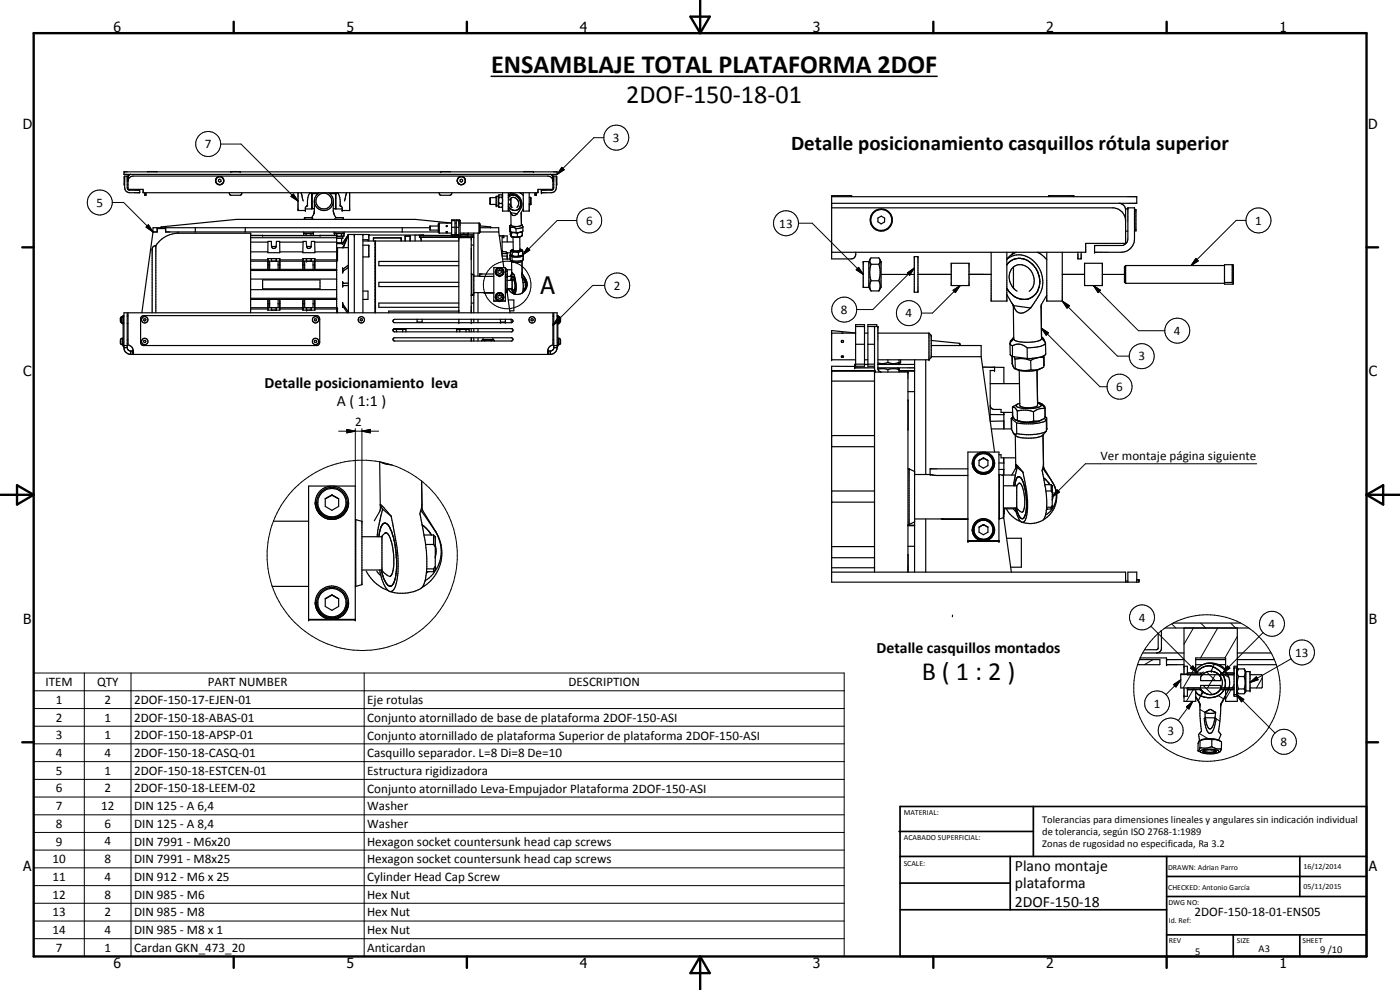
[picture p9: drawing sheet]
<svg xmlns="http://www.w3.org/2000/svg" width="420mm" height="297mm" viewBox="0 0 420 297" stroke-linecap="round" stroke-linejoin="round" font-family="sans-serif">
<defs><g id="words">
<g font-size="7.9">
<text x="147.4" y="21.8">ENSAMBLAJE TOTAL PLATAFORMA 2DOF</text>
<text x="187.9" y="30.8">2DOF-150-18-01</text>
<text x="276.6" y="204">B ( 1 : 2 )</text>
</g>
<text font-size="7.2" x="162.2" y="88.2">A</text>
<text font-size="6.3" x="237.4" y="45.1">Detalle posicionamiento casquillos rótula superior</text>
<g font-size="4.7">
<text x="79.4" y="116.5">Detalle posicionamiento leva</text>
<text x="101" y="121.9">A ( 1:1 )</text>
<text x="263.1" y="196">Detalle casquillos montados</text>
<text x="304.6" y="261.2">Plano montaje</text>
<text x="304.6" y="266.6">plataforma</text>
<text x="304.6" y="272">2DOF-150-18</text>
</g>
<g font-size="4.2">
<text x="34" y="9.6">6</text>
<text x="104" y="9.6">5</text>
<text x="174" y="9.6">4</text>
<text x="244" y="9.6">3</text>
<text x="314" y="9.6">2</text>
<text x="384" y="9.6">1</text>
<text x="6.8" y="38.7">D</text>
<text x="410.6" y="38.7">D</text>
<text x="7" y="112.9">C</text>
<text x="410.8" y="112.9">C</text>
<text x="7" y="187.1">B</text>
<text x="410.8" y="187.1">B</text>
<text x="7" y="261.4">A</text>
<text x="410.8" y="261.4">A</text>
<text x="34" y="290.4">6</text>
<text x="104" y="290.4">5</text>
<text x="174" y="290.4">4</text>
<text x="244" y="290.4">3</text>
<text x="314" y="290.4">2</text>
<text x="384" y="290.4">1</text>
</g>
<g font-size="3.9">
<text x="61.5" y="44.5">7</text>
<text x="184" y="42.6">3</text>
<text x="29" y="62">5</text>
<text x="175.9" y="67.5">6</text>
<text x="233.9" y="68.3">13</text>
<text x="376.7" y="67.4">1</text>
<text x="184.3" y="86.9">2</text>
<text x="252.4" y="94.2">8</text>
<text x="271.8" y="95.2">4</text>
<text x="352.3" y="100.5">4</text>
<text x="341.7" y="108.2">3</text>
<text x="335" y="117.3">6</text>
<text x="106.6" y="127.9">2</text>
<text x="330.2" y="138.1">Ver montaje página siguiente</text>
<text x="341.7" y="186.5">4</text>
<text x="380.7" y="188.4">4</text>
<text x="388.7" y="197">13</text>
<text x="13.7" y="205.9">ITEM</text>
<text x="29.1" y="205.9">QTY</text>
<text x="62.4" y="205.9">PART NUMBER</text>
<text x="170.6" y="205.9">DESCRIPTION</text>
<text x="16.8" y="211.2">1</text>
<text x="31.4" y="211.2">2</text>
<text x="40.2" y="211.2">2DOF-150-17-EJEN-01</text>
<text x="110.2" y="211.2">Eje rotulas</text>
<text x="346.3" y="212.3">1</text>
<text x="16.8" y="216.5">2</text>
<text x="16.8" y="221.8">3</text>
<text x="31.4" y="216.5">1</text>
<text x="31.4" y="221.8">1</text>
<text x="40.2" y="216.5">2DOF-150-18-ABAS-01</text>
<text x="40.2" y="221.8">2DOF-150-18-APSP-01</text>
<text x="110.2" y="216.6">Conjunto atornillado de base de plataforma 2DOF-150-ASI</text>
<text x="110.2" y="221.9">Conjunto atornillado de plataforma Superior de plataforma 2DOF-150-ASI</text>
<text x="350.3" y="220.5">3</text>
<text x="16.8" y="227.1">4</text>
<text x="31.4" y="227.1">4</text>
<text x="40.2" y="227.1">2DOF-150-18-CASQ-01</text>
<text x="110.2" y="227.2">Casquillo separador. L=8 Di=8 De=10</text>
<text x="384.3" y="223.9">8</text>
<text x="16.8" y="232.4">5</text>
<text x="31.4" y="232.5">1</text>
<text x="40.2" y="232.5">2DOF-150-18-ESTCEN-01</text>
<text x="110.2" y="232.5">Estructura rigidizadora</text>
<text x="16.8" y="237.7">6</text>
<text x="31.4" y="237.7">2</text>
<text x="40.2" y="237.7">2DOF-150-18-LEEM-02</text>
<text x="110.2" y="237.9">Conjunto atornillado Leva-Empujador Plataforma 2DOF-150-ASI</text>
<text x="16.8" y="243.1">7</text>
<text x="30.3" y="243.1">12</text>
<text x="40.2" y="243.1">DIN 125 - A 6,4</text>
<text x="110.2" y="243.2">Washer</text>
<text x="16.8" y="248.4">8</text>
<text x="31.4" y="248.4">6</text>
<text x="40.2" y="248.4">DIN 125 - A 8,4</text>
<text x="110.2" y="248.5">Washer</text>
<text x="16.8" y="253.7">9</text>
<text x="31.4" y="253.7">4</text>
<text x="40.2" y="253.7">DIN 7991 - M6x20</text>
<text x="110.2" y="253.8">Hexagon socket countersunk head cap screws</text>
<text x="15.7" y="259">10</text>
<text x="31.4" y="259">8</text>
<text x="40.2" y="259">DIN 7991 - M8x25</text>
<text x="110.2" y="259.1">Hexagon socket countersunk head cap screws</text>
<text x="15.7" y="264.3">11</text>
<text x="15.7" y="269.7">12</text>
<text x="31.4" y="264.3">4</text>
<text x="31.4" y="269.7">8</text>
<text x="40.2" y="264.3">DIN 912 - M6 x 25</text>
<text x="40.2" y="269.7">DIN 985 - M6</text>
<text x="110.2" y="264.4">Cylinder Head Cap Screw</text>
<text x="110.2" y="269.6">Hex Nut</text>
<text x="15.7" y="275">13</text>
<text x="31.4" y="275">2</text>
<text x="40.2" y="275">DIN 985 - M8</text>
<text x="110.2" y="275">Hex Nut</text>
<text x="358.5" y="275">2DOF-150-18-01-ENS05</text>
<text x="15.7" y="280.3">14</text>
<text x="31.4" y="280.3">4</text>
<text x="40.2" y="280.3">DIN 985 - M8 x 1</text>
<text x="110.2" y="280.3">Hex Nut</text>
<text x="16.8" y="285.6">7</text>
<text x="31.4" y="285.6">1</text>
<text x="40.2" y="285.7">Cardan GKN_473_20</text>
<text x="110.2" y="285.7">Anticardan</text>
</g>
<g font-size="3.1">
<text x="312.7" y="246.8">Tolerancias para dimensiones lineales y angulares sin indicación individual</text>
<text x="312.7" y="250.4">de tolerancia, según ISO 2768-1:1989</text>
<text x="312.7" y="254">Zonas de rugosidad no especificada, Ra 3.2</text>
<text x="358.7" y="286.4">5</text>
<text x="377.7" y="285.6">A3</text>
<text x="396.2" y="285.9">9 /10</text>
</g>
<g font-size="2.4">
<text x="271.2" y="244.4">MATERIAL:</text>
<text x="271.3" y="252">ACABADO SUPERFICIAL:</text>
<text x="271.2" y="259.7">SCALE:</text>
<text x="350.6" y="261">DRAWN: Adrian Parro</text>
<text x="391.2" y="260.6">16/12/2014</text>
<text x="350.6" y="267.1">CHECKED: Antonio García</text>
<text x="391.2" y="266.7">05/11/2015</text>
<text x="350.6" y="271.4">DWG NO:</text>
<text x="350.8" y="276.9">Id. Ref:</text>
<text x="350.8" y="282.8">REV</text>
<text x="371.2" y="282.9">SIZE</text>
<text x="390.9" y="282.9">SHEET</text>
</g>
</g></defs>
<g fill="none" stroke="#000" stroke-width=".35">
<path d="M37.2 51.6h130v.7h-130zM37.4 52.8h.8v3.5l.4 .7 3.3 .1v.7h-3a1.52 1.52 0 0 1-1.5-1.5zM37.4 53v2.4M38.2 55.5h.2M38.4 54.4a1.52 1.52 0 0 1 1.6-1.6h124.4a1.45 1.45 0 0 1 1.5 1.6M39.2 52.3l-.5 .2-.3 .6M43.5 57.8v.8h.3v-.8M44.3 51.6h2.8M65.6 54l.3-.2 .4 .2v.4l-.4 .3-.3-.3zM66.8 55.1a1.24 1.24 0 0 0-.4-2.1 1.24 1.24 0 0 0-1.7 1.3 1.24 1.24 0 0 0 1.9 .9 1.2 1.2 0 0 0 .2-1.8 1.2 1.2 0 0 0-1.8 .2 1.2 1.2 0 0 0 .6 1.8l1-.2M68.8 57.8l.1 .6 .4 .2h2.8l.4-.2v-.6M69.3 51.6h2.8"/>
<path d="M89.4 57.8v5.2l.2 .2h2v-1l.7-.6 .1-2.3 .6-1.5M90.4 57.8l.6 2.5M92.9 58h.6v4.7h-1.9M93.5 58.2h.2M95.5 58l-.8 1-.3 .7-.1 4.1-.8 1.5M95.5 58.1h-1.8v4.5h.6M95.8 57.8l-.3 .2M98.6 57.8l.3 .2M98.9 58l.6 .6 .5 1.1v3.7l.2 .8M98.9 58.1h1.8v4.5h-.7M100.7 58.2h.1M101.4 57.8l.6 1.5 .1 2.3 .6 .6v1l2.2-.2v-5.2"/>
<path d="M101.5 58h-.7v4.7h1.9M104 57.8l-.6 2.5M131.8 57.8l.1 .6 .4 .2h2.8l.4-.2 .1-.6M132.3 51.6h2.8M138.1 54l.4-.2 .3 .2v.4l-.4 .3-.3-.3zM147.2 59.3v2M147.2 59.3h1.7M149.6 58.9h-.7v2.9h.7M149.6 58.9v2.9M149.7 58.6l-.1 .3M149.8 59.2v1.8M149.8 59.2h.9"/>
<path d="M150.7 59.2l.1 .7M150.7 58.6l.1 .1-.1-.2h-.9v.7M150.8 57.8v5.5h1.8v-5.5M150.8 58.9l-.1 .3M152.6 58.7a2.61 2.61 0 0 1 2.8-.1 2.61 2.61 0 0 1 1.2 2.5l-.3 1.5-1 1.5M152.6 59.3a2.13 2.13 0 0 1 2.3-.6 2.13 2.13 0 0 1 1.3 2.1 1.92 1.92 0 0 1-1.3 2.3 1.92 1.92 0 0 1-2.3-1.2M153.3 57.8l-.1 .3M153.3 59.5l-.4 .6M153.3 59.5a1.66 1.66 0 0 1 2.1 .6 1.66 1.66 0 0 1-.3 2.1M153.3 59.5l.1 2.5M153.6 57.8l-1 .8M156 57.8l1 .9"/>
<path d="M156.1 57.8v.1M157 57.8v5.5h1.8v-5.5M157.3 51.6h2.8M158.8 59.2h.4M159.2 59.2l.1 2.2h-.5M159.2 59.2v2M160.6 57.8v.8h.3v-.8M165.2 52.3l.4 .2 .3 .4v3.9h-4.5v1h-118.4v-1h-4.6v-3.8h-.2M165.9 53h.3M165.9 55.5h.3M166.2 52.8h.8v3.5a1.52 1.52 0 0 1-1.6 1.5h-2.9v-.7h3.1l.4-.2 .2-.6zM167 53v2.4"/>
<path d="M249.6 59h91.6v2h-91.6M255.6 59v-.3h-6v19h5.9a1.54 1.54 0 0 0 1.3-2M314.7 59v-.3h7.6v.3M45.9 69.6h1.3v-1h2.5v1h81.9M45.9 69.6l-3.3 24.3M46.8 73.7a8.2 8.2 0 0 1 6.2-3.7h22.2v23.9M46.8 73.7v20.2M46.8 73.7l-.9 .3-.2 .7v19.2M47.1 68.3v1.3M49.7 68.3v1.3M53.4 69.6v.4M58.6 68.3v1.3"/>
<path d="M73.6 68.3v1.3M75.2 70.6l3.6 .1M75.2 70.7h25.8M75.2 78.4h25.8M75.2 78h5.2M75.2 72.6h5.2M75.2 71.3h25.8M75.2 75.6h5.2M80.4 78v-.4h3.6v3.2M80.4 72.4h1l.1 1.5a.7 .7 0 0 0 .7 .7 .7 .7 0 0 0 .7-.8l.1-1.4h.9l.1 3.4h-3.6zM80.4 77.6v3.2M80.4 79.5h.5"/>
<path d="M80.9 78.4v2.4M81.4 77.6v.8M81.5 74h1.4M82.9 77.6v.8M83 77.6v.8M83.5 78.4v2.4M83.5 79.5h.5M83.9 78h7.1M83.9 72.6h7.1M84 75.6h6.9M90.9 78v-.4h3.6v.4M90.9 78.4v1.7"/>
<path d="M90.9 79.5v1.3M90.9 79.5h.5M91 77.6l-.1 1.9M91 72.4h.9l.1 1.5a.68 .68 0 0 0 .7 .7 .68 .68 0 0 0 .7-.8l.1-1.4h.9l.1 3.4h-3.6zM91.1 69.6v.4h3v-.4M91.1 70.1h.8M91.1 70.1v.6M91.4 78.4v2.4M91.5 70l-.4 .1M91.9 70.1h1.4M91.9 70.1v.6M91.9 77.6v.8"/>
<path d="M92 74h1.4M93.3 70.1h.8M93.3 70.1v.6M93.4 77.6v.8M93.5 77.6v.8M93.5 62.5h.2M93.7 65.3h-2.3l-.1 .5M93.7 70l.4 .1M93.8 65.5v.3M93.9 78.4l.1 1.1M94 79.5v1.3M94 79.5h.4"/>
<path d="M94.1 70.1v.6M94.3 60.5a2.84 2.84 0 0 0 2.9 2.7 2.84 2.84 0 0 0 2.8-2.7M94.4 77.6v3.2M94.4 78h6.6M94.4 72.6h6.6M94.5 75.6h6.5M100.1 63.8l.8 1.5M100.3 69.6v.4h3v-.4M100.4 70.1h.6M100.4 70.1v.5M100.5 65.5v.3M100.7 65.3h2.2l.1 .5"/>
<path d="M100.7 70l-.3 .1M100.7 62.5h.1M101 70.6l-5 .1M101 70.1v23.8M101 70.8h1.5M101 70.1h1.5M101 71h1.9M101 72.9h1.5l-.1 .2h-1.2zM102.5 70.8h.7M102.5 70.1v.7M102.5 71.5v1.4M102.8 73v.1"/>
<path d="M102.8 74.3h.1M102.8 73l-1.8 .1M102.9 72.9l-.1 .1M102.9 71v.5h-1.9M102.9 72.9h.1M102.9 70l.3 .1v.7M103.2 70.1h-.7M103.2 70.8l-.3 .2M103.7 71.6l-.8 1.3M104.4 70.6l-1.6 2.4M104.5 70.5l-.2 .2M104.6 74.3h-3.3v4"/>
<path d="M104.6 70.6l-1.6 3.7M104.6 79.5l-1.6 1.1M104.6 70.4l-.1 9.9M106.3 70.4v23.5M108.9 72.3h3.7v21.6M108.9 71.9h1.5v.4M108.9 73.6h1.8v3.5h-1.8M108.9 70.4v23.5M110.7 72.3v-1.9h-6.2l-1.6 3.9M110.7 70.5l16.4 .1M112.1 72.3v-.9h8.3v.9M112.6 79.7h.1"/>
<path d="M112.6 73.2h.1M112.6 74.3h.1M112.6 72.5h.1M112.6 76.1h.1M112.6 75h.1M112.6 77.9h.1M112.6 76.8h.1M112.6 78.6h.1M112.6 79.8h.1M120.7 68.3v1.3M121.6 72.3l.1-1.5 1.4 .1v1.4M123 70.9l.1 1.4"/>
<path d="M123 70.9l-1.4 .1v1.3M123 70.9l.1 .1M124.6 70.5v1.8M126.1 71.2h11.6M126.1 71.2h.1M126.1 71.2l.3 1.1M129.1 68.3h-83.2v1.3M131.6 67.8h-2.5v1.2h2.5M131.8 66.9h3.7l-10.8-1.1h-53.8l-22.5 2.3v.2M131.8 66.9v3M131.8 66.9l-.2 .3v2.5l.2 .2M131.8 69.9h3.7"/>
<path d="M133.9 69.6h.3zM134 67.7l.1 .3zM134.2 69.6h-.1M135.5 70.7l-9.6-.1v.6h11.8M135.5 70.4h1.1M135.5 66h1.1v4.7h-1.1zM135.5 66.2h1.1M135.5 68.2h1.1M135.5 70.4v.4h2.2M136.6 66.9h.3M136.6 69.9h.3M136.6 70.4h.3"/>
<path d="M136.9 70.4h.8M136.9 66.2h1.2v4.9l.2 .2M136.9 68.2h.8M137.7 78.4h-24v1.3h24M137.7 72.3h-25v21.6M137.7 66.2l.1 5.1M138 66.2v-.2h-1.1v4.7h.8M138.1 71h1.1M138.1 66.9h5.7M138.1 69.9h5.7M138.1 70.4h4.1M138.1 70.8h4.1"/>
<path d="M139.2 70.2l-1.1 .1M139.2 70.2h1.2M139.2 71h1.2M139.2 69.9v.3M139.2 71v.3M140.3 70.8l.1 .5M140.4 71.2h1.8M140.4 69.9v.5M140.4 70.4h-.1M140.6 69.9l-.2 .5M141.4 74.5v3.4M141.4 73.5h.8"/>
<path d="M142.2 69.9v24M143.5 69.9v12.9M143.8 66.9v3M143.8 66.9l.2 .3v2.5l-.2 .2M144 69.6h5.7M144 68.3h5.7v1.3M144 67.8l3.2 .3 .1 .2M147.2 61.3h1.7M149.6 61.8l.2 .4M149.7 69.6l1.5 10.7M149.8 61v1.2M149.8 61h.9"/>
<path d="M149.8 62.2h.9M149.8 70.8h2.4v1.8M150.7 61l.1 .5M150.7 72.6h3.3M150.7 75.2l.5 .3h.7v.4h1.3v.3M150.7 76.1h1.5M150.8 77.7h2.3M150.8 61.8l-.1 .4M150.8 62l-.1 .2M150.8 60.3l-.1 .7M151.2 70.8v.3l-.5 .1v5.6h1.5M152.2 75.9v1.8"/>
<path d="M152.6 62.6l.7 1.3 .1 3.7M152.9 68.2l.3 .2M152.9 61.2l.5 .8M153 68l-.1 1.3 .3 .3M153 67.8v.2M153.1 77.8a.41 .41 0 0 0 .1 .4 .41 .41 0 0 0 .5 0M153.1 63.5l.1 .2M153.1 76.6v1.2M153.1 76.6l.6 .4M153.2 70.4h.1M153.2 69.5v.9M153.2 68.4l.8-.2 .8 .4"/>
<path d="M153.2 68.4v1.2M153.2 75.2l.5 .5M153.2 70.5l.2 .4M153.2 69.6v.9M153.2 75.2l.1 1.3M153.2 69.6l1.7 .2M153.2 63.8h.1M153.2 67.7l-.2 .1M153.3 76.4l-.2 .1v1.2M153.3 76.5l-.2 .1M153.3 63.8a1.03 1.03 0 0 0 .9 .9 1.03 1.03 0 0 0 1.1-.6M153.3 63.8l2 .3"/>
<path d="M153.3 76.5l.3 .2M153.4 67.6l-.4 .4M153.4 67.4l-.4 .4M153.4 69.6l.1 .2M153.4 70.9h.1M153.4 70.9l.7 .3 1.2-.2M153.4 62l.3 .2M153.5 69.8v1.1M153.5 69.8l1.8 .2M153.5 70.9l.7 .2M153.5 78.4l.1 3.3M153.6 76.7l.1 .1"/>
<path d="M153.7 77v1.2M153.7 74.9l-.5 .3M153.7 75.7v1.1M153.7 75.7l1.9 .1M153.7 76.8h1.9M154 71.1v4l.5 .2 1.5-.2v-4M154 74.8l-.3 .2M154.8 68.6l.1 1.2M155.3 70v1M155.6 75.8v1M156 74.8l.5 .3a2.8 2.8 0 0 1-2.9 0l.1-.1M156 74.7l.5 .2"/>
<path d="M156.3 74.9h.2zM156.4 76.8h-.8M156.4 64h.1M156.4 64l.1 3.4M156.5 74.9l.4 .4v1.2a3.6 3.6 0 0 1-3.3 .2M156.5 67.4l.4 .5M156.5 67.5l.4 .4M156.5 67.3l.2 .2M156.5 75l.4 .4-.8 .1-.5 .3M156.5 70.8l-1.1 .4h-1.1M156.5 67.4l.1 .1M156.7 69.5v.2"/>
<path d="M156.7 70.5h.1M156.7 69.7l-1.4 .3M156.7 69.7v1l-.8 .4-.6-.1M156.7 69.5l-1.8 .3M156.7 69.5l.1 1M156.8 76.5l.2 .2M156.8 70.5l-.1 .1M156.9 76.3l.1 .2v1.4M156.9 67.9v1.4l-.2 .2M156.9 68.1l-.5 .3-1.6 .2M157 76.7l-.9 .4-2.4-.1M157 76.7v1.2"/>
<path d="M157 77.6v.1M157 77.9l-1.5 .5-1.8-.2M157 62.7l-.6 1.2 .1 3.7-1.6 .4-1.5-.4M157 77.9a2.93 2.93 0 0 1-3.4 .6l-.2-.2M158.8 61.2h.4M159.2 61.2l.1 .1M249.6 62.4h84.7a3.9 3.9 0 0 1 3.5 3.9M260.8 78.5h-1.7v7.7h1.7M260.8 78.5v7.7M261.2 77.6l-.4 .9M261.4 79.3l-.4 2.5 .4 2.4M261.4 79.3h2.4"/>
<path d="M263.5 65.4l1-.5 1 .5v1.2l-1.1 .6-.9-.7zM263.8 79.3a8.2 8.2 0 0 1 0 4.9M263.9 77.6l.5 .9v7.7l-.6 1.1M263.9 77.6l-.1-.2h-2.4a1.38 1.38 0 0 0 0 1.9M263.9 77.6l.1 .2a1.4 1.4 0 0 1-.2 1.5M274.4 77h1.1v10.7h-1.1zM285.5 79h5.3v6.7h-5.3zM297.5 75.7v14.6h4.7v-14.6M302.2 79.5a5 5 0 0 1 8.3 .5 6.1 6.1 0 0 1-1.3 9.5 5.6 5.6 0 0 1-7-3M302.2 77.9a5.8 5.8 0 0 1 8.6 1.1 8.2 8.2 0 0 1 .5 10.5l-2 2.9M304 75.7l-.3 .7M305 75.7l-1.6 .8-1.2 1.2"/>
<path d="M311.3 75.7a6.5 6.5 0 0 1 2.8 2.2M311.6 75.7v.1M314.1 75.7v14.6h4.7v-14.6M323.5 75.7v2h1v-2M325.5 79h5.3v6.7h-5.3zM336.1 61a2.05 2.05 0 0 1 1.7 2M337.8 79.7h29.7M337.8 79.7v5.3M337.8 69.3h.7M337.8 79.7l-.3 .3v4.7l.3 .3M338.5 62.4h2v9.3a4 4 0 0 1-4 4h-8v-2h8.3a2.07 2.07 0 0 0 1.7-2zM338.5 62.7h-.7v10.3h-12v2.7h-76.2"/>
<path d="M340.5 62.9h.4v6.2h-.4M367.5 79.4l2.7 .1v5.7l-2.7 .1zM369.8 79.4v5.4M36.7 95l-.5 .3-.1 1.1 .4 .5h.7M36.7 95l-.3 .5v.9l.3 .5M36.9 95h.3M36.9 95h-.2M36.9 96.9v6.8h1.3M37 95v1.9M37.2 94.7h-.3v.3M38.2 94.8h.2M38.2 97.1h.2"/>
<path d="M42.4 95.1l.8-.4h51.7l.7 .2 .4 .9v6.9l-.4 .8-.4 .2h-52.2l-.8-.8v-7.4zM43.2 95.7l.3-.1 .3 .3-.1 .3-.4 .1-.2-.2zM75.2 89.8h25.8M75.2 92.3h25.8M75.2 92.7h5.2M75.2 89.5h25.8M75.2 86.9h25.8M75.2 83.7h25.8M75.2 80.8h25.8M75.2 81.2h25.8M78.8 84h17.2v2.7h-17.2zM80.4 91.1h.5"/>
<path d="M80.4 89.8v3.2M80.9 89.8v2.5M81.4 92.3v.7M82.9 92.3v.7M83 92.3v.7M83.5 91.1h.5M83.5 89.8v2.5M83.9 92.7h7.1M84 89.8v3.2h-3.6v-.3M90.9 92.7v.3h3.6v-.3M90.9 91.1h.5M90.9 91.1l.1 1.9"/>
<path d="M90.9 89.8v1.3M90.9 90.5v1.8M91.4 89.8v2.5M91.9 92.3v.7M93.4 92.3v.7M93.5 92.3v.7M94 91.1h.4M94 91.1l-.1 1.2M94 89.8v1.3M94.4 92.7h6.6M94.5 89.8l-.1 3.2M94.5 95.7l.3-.1 .2 .3-.1 .4h-.4l-.2-.3z"/>
<path d="M101.3 92.3v1.6M102.8 80.4v1.5M102.8 84.5v1.6M102.8 90.8v1.4M102.8 84.7l.3 .3h1.5M102.8 91.1l1.7 2.5M102.8 80.6h.1M102.8 91.9l1.5 2M102.9 81.6l-.1 .1M102.9 80.6v.1M102.9 80.7h.1M102.9 81.5v.1"/>
<path d="M103 80.6v.1M103 85.7h.1M104.5 80.3l-1.6 1.2M104.5 93.6l.1 .3M104.5 80.3v13.3M104.6 85.7l-1.4-.1-.4 .3M108.1 95.8l.3-.2 .3 .2v.3l-.3 .2-.3-.2zM108.9 87.3h1.5v2.5h-1.5M112.6 82.3h.1M112.6 90.6h.1M112.6 91.7h.1M112.6 88.8h.1"/>
<path d="M112.6 89.9h.1M112.6 93.5h.1M112.6 92.4h.1M112.6 87.9h.1M112.6 81.5h.1M112.6 80.4h.1M112.6 83.4h.1M112.6 85.1h.1M112.6 84.1h.1M112.6 85.9h.1M112.6 87h.1M118.1 98.9h.9"/>
<path d="M118.1 98.9v.5M118.1 95.9l35.3-.1 .5 .3 .1 .3-.4 .4h-35.3l-.4-.4zM118.5 98.7l-.4 .2M118.5 98.7h2.9M118.5 98.6v.1M119 98.9h1.9M119 98.9v.7M120.9 98.9h.9M120.9 98.9v.7M121.4 98.7l.4 .2M121.4 98.6v.1M121.8 98.9v.7"/>
<path d="M125.2 95.8v.9h1.5v-.9M137.1 98.9h.9M137.1 98.9v.7M137.5 98.7h2.9M137.5 98.7l-.4 .2M137.5 98.6v.1M137.7 93.9v-22.6h3.7v22.6M137.7 84.7h-24v1.3h24M137.7 90.9h-24v1.3h24M137.7 93.3h-21v.6M137.7 95.8v1M138 98.9v.7"/>
<path d="M138 98.9h1.9M139.9 98.9v.7M140.4 98.7l.4 .2v.7M140.4 98.6v.1M140.7 98.8l-.8 .1M141.4 95.8v1M141.4 98.6v1M141.4 90.9h.8M141.4 82.2h.2M141.4 88.4h.2M141.4 88.6h.8M141.4 91.9l.1 2"/>
<path d="M141.6 82.2v6.2M141.6 82.2l.6 .3M142.2 82.8l6 .1M142.2 95.8v1M142.2 98.6v1M142.2 87.8h6M142.2 88.2l-.6 .2M143.5 87.8v6.1M143.5 95.8v1M143.5 98.6v1M145.2 87.8l3 .1M148.2 82.2h-4.3v.6"/>
<path d="M148.2 80.3h3.5v10h-3.5zM148.8 89.3a1.17 1.17 0 0 1 1.4-1.4 1.17 1.17 0 0 1 .7 1.8M148.8 81.8l.4 .6M148.8 89.3l.6 .8 .5 .1h-.2M148.8 89.3l.1 .3M148.9 82.3l.4 .4M149 89.7l.2 .2M149.1 90l.2 .2M149.3 82.5l.4 .2M149.3 90l.4 .2M149.3 90.2l.6 .1M149.4 88.8v.5l.5 .3 .5-.3v-.5"/>
<path d="M149.4 81.3v.5l.5 .3 .5-.3v-.5M149.6 90.3h.2M149.6 82.8h.3M149.7 82.6v.1M149.7 90.1v.1M149.7 82.7h.2a1.17 1.17 0 0 1-1-1.7 1.17 1.17 0 0 1 2-.2 1.17 1.17 0 0 1-.6 1.9M149.8 82.7h.2M149.8 82.6v.1M149.9 80.3a1.25 1.25 0 0 0-1 2M149.9 88.5l-.5 .3M149.9 88.5l.5 .3M149.9 81l-.5 .3"/>
<path d="M149.9 81l.5 .3M150.1 80.3l.9 .6 .1 1.1M150.2 95.8v.9h1.5v-.9M150.7 90.1l-.6 .2M150.8 82.5l-.7 .3M150.8 89.8l-.7 .4-.3-.1M151.1 82.1l-.2 .2M151.1 89.6l-.2 .2M151.1 81.7l-.3 .6-1 .4M151.1 89.2l-.4 .7-.7 .3M151.2 89.2a1.26 1.26 0 0 0-1.9-1.3 1.26 1.26 0 0 0 0 2.3M151.2 89.3a1.12 1.12 0 0 1-1.1 1"/>
<path d="M151.2 81.6a1.27 1.27 0 0 1-.9 1.1 1.27 1.27 0 0 1-1.4-.4M151.2 89.1l-.1 .4M151.7 82.8h.1M151.7 87.8h.1M151.7 80.6h.2v.3h1.7M151.7 81.5h.5M151.7 82.8l.5 .2v4.7l-.5 .1M151.7 82.8v5M152 82.9h1.5M152.2 84.1h1.5M152.2 87h.1M152.2 86.7h1.3"/>
<path d="M152.2 87.5l.9 6.4M152.2 86.6h1.5M152.2 80.9v2M152.2 86.7v.9M152.2 82.3h-.5M152.3 86.7l-.1 .5M152.5 86.7l.7 .8 .9 .6M152.6 90h1.6v3.3h-1.2M153.3 86.7l.3 .3M153.4 95.8l.1 1M153.4 84.1l.2-.7 .4-.3a5.1 5.1 0 0 1 .3 4.7l-.3-.2-.4-1M153.5 86.6l.6 1.5"/>
<path d="M153.5 82.9h.1M153.6 81.7v.4l-.5 .8M153.6 81.7h.1M153.6 81.7l.1 .1M153.7 84.1v2.6l.5 .3M153.7 98.7l-35.4-.1-.4 .6 .4 .4h35.3l.3-.3M153.7 98.7l.2 .6M153.7 98.7l.2 .7M153.7 82l-.4 2.1M153.7 82l-.1-.2 .8 .8M153.7 82l.7 .6M153.9 83.9h.2"/>
<path d="M153.9 83.8l-.2 .3M154.1 83.9h.1M154.1 83.9l.5 1.6v.8l-.3 .8M154.3 87.1h.1M154.3 87h.1M154.4 82.6l.4 2.4 .1 1.9-.4 1.2h-.4M156.6 82.1l.4 4.6M156.6 82.1l.1-3.7v3.6l1.2 2.1M156.6 82.1l1.3 1.9 .3 1.3M156.7 87.9l-1.2 .4-1.2-.1M156.7 83.2l.7 .8M156.8 84h.8"/>
<path d="M157 84.7h.6M157 86.7h.6M157 86.5h.6M157 86.7l-.3 1.2M157.1 86.7l-.1 .1M157.6 84l.1 2.6M157.6 84.7l.1 .2M157.6 84v.7M157.6 86.5v.2M157.7 86.3l-.1 .2M157.7 86.6l-.1 .1M157.7 84.7v.3"/>
<path d="M157.7 86.6l-.8 .8M157.7 85.3v.4M158 84.4a2.96 2.96 0 0 1-1.3 3.5M158.1 85.6l-.4 1M159.4 95.8l.3-.2 .3 .2v.3l-.3 .2-.3-.2zM165.9 94.8h.3M165.9 97.1h.3M167.2 94.7h.2v9h-1.2M167.2 95h.5M167.5 95l.7 .3v1.1l-.3 .5h-.7M167.6 95l.4 .5v.9l-.4 .5M167.7 96.9h.1"/>
<path d="M249.6 99.9h7.2l-7.2-.7v8.7h7.2M256.8 98h2.6M256.8 97.4h2.6v12.5h-2.6zM259.4 99.9h1.1M260.5 98h3v12.8M260.8 86.2l.6 1.1M261.4 87.3h2.4M261.4 84.2l-.2 .5a3.1 3.1 0 0 0 .2 2.6M261.4 84.2h2.4M262.5 98l.1 13.3M263.1 98v-.6h-2.6v12.5h2M263.5 99.9h15.3"/>
<path d="M263.8 84.2a3.2 3.2 0 0 1 0 3.1M278.8 99.9v8M278.8 99.9l.7 .7v6.7l-.7 .6M302.2 88.3l1.8 3.1M303.6 90.8l.4 .7M304 91.4l.2 .3M304.2 91.7a2.52 2.52 0 0 0 1.8 2.2 2.52 2.52 0 0 0 2.7-.9l.6-.6M304.2 91.7l5.1 .7M304.2 80.1v6.3l.3 .4M305.3 87.4a4.6 4.6 0 0 1-.8-7.6 4.3 4.3 0 0 1 5.9 4.2 3.8 3.8 0 0 1-1.5 3.4M312.5 92.1v.1M314.1 88.6l-1.6 3.1 .1 10a3.8 3.8 0 0 1-3.2 1 9.5 9.5 0 0 1-4.9-.6l-.3-.4-.1-10.1"/>
<path d="M337.8 85h29.7M367.5 84.8h2.7M36.7 101.5v1.9M36.9 101.5h-.4l-.4 .5 .1 1.1 .3 .3h.4M37.2 104.3h1M38.2 104.3v-10.4h-1v10.6a2.12 2.12 0 0 0 2 1.8M38.2 104.3l.1 .6a1.37 1.37 0 0 0 1.5 .4h.1M38.2 102h.2M38.2 103h.2M39.2 106.3h126M39.2 105.3v1M39.7 105.3l.1 1"/>
<path d="M39.9 105.3h.1M40 105.2v.1M43.2 102.2l.4-.1 .2 .3-.2 .3-.3 .1-.2-.3zM94.5 102.1l.4 .1 .2 .3-.3 .3-.3-.1-.2-.3zM118.3 101.3h35.3l.4 .6-.6 .4h-35l-.5-.4zM141.4 101.3v1M141.5 101.3v1M142.2 101.3v1M143.5 101.3v1M144.6 102.2h.9M144.6 102.2v.1M145 101.9l-.4 .3"/>
<path d="M145 101.9h2.9M145 101.3v.6M145.5 102.2h1.9M145.5 102.2v.1M147.4 102.2h.9M147.4 102.2v.1M147.9 101.9l.4 .3M147.9 101.3v.6M148.3 102.2v.1M164.4 105.2a1.95 1.95 0 0 1 1.5-1.7v-9.6h-127.5v9.6a2.07 2.07 0 0 1 1.5 2.8M164.4 105.2l.1 1.1M164.4 105.2v.1"/>
<path d="M164.7 105.3l-.1 1M165.2 105.3v1M165.9 102h.3M165.9 103h.3M166.2 104.3h1M167.2 104.3v.2a2.14 2.14 0 0 1-2 1.8M167.2 104.3v-10.4h-1v10.6l-.8 .8h-1M167.4 101.5h.5l.3 .5v1.1l-.5 .3M167.4 103.4h.3M167.7 101.5v1.9M249.6 114.3h12.9M249.6 111.3h13"/>
<path d="M249.6 111.2h13M252.5 106.8h.6v.3h-.6zM256.5 109.9h-6.9v64.8h92.2v-.7h-.6M256.8 103.3h2.6M256.8 109.3h2.6M256.8 109.3h-.3v1.1h6M259.4 107.9h1.1M259.4 109.3h1.1M260.5 103.3h2M260.5 109.3h2M262.6 111.3l.2 .3M263.5 107.9h15.3"/>
<path d="M263.5 109.3h11M263.5 110.4h11M263.5 109.3h.1M263.5 110.8l1.8-.2 1.2 .3M263.5 110.8l.2 .5 .8 .3M263.6 110.4h-.1M266.5 108.8l1.2 .3 2.1-.3M266.5 108.8l-1.5 .3-1.5-.2M266.5 107.9v.9M266.5 110.9v.7M266.5 110.9l1.2-.3 2.1 .3M269.4 110.4l.4 .2v1"/>
<path d="M269.8 111.3h4.7M269.8 111.2h4.7M269.8 107.9v1.2M270 109l-.6 .3M270 109l-.2 .1M270.3 107.9v.9l-.3 .2M272.5 117.5h2M274.5 107.9v63.8M277.8 107.9v34.5M279.5 103.7h15v3.3M279.5 107h15M279.5 102.2l8.3 .8 .3 .3-.3 .4"/>
<path d="M294.5 107l4 28.6M294.9 110.2h3.6M297.2 115.1h8.8M298.5 110.2v1h-1.3v15.1M298.5 110.2h2.8v4.9M303.1 103.1l.8 .7M303.1 103.1l.1 3.4 .7 .5M303.2 102.8l-.1 .3M303.3 102.2l-.1 .6M303.7 106.9v2.2M303.7 109.1h.2M303.7 109.1l.2 .4a1.11 1.11 0 0 0 .8 1.1"/>
<path d="M303.8 106.9l.1 2.4M303.9 103.8l1.1-.5h.8l.8 .1 1.7 1M303.9 103.8v3.2M303.9 107l4.4 .6M303.9 102l-.6 .2M304.2 101.6l-1 1.2M304.2 101.1l-.9 1.2M304.4 107.1l.2 .7M304.6 107.8a7.5 7.5 0 0 1 4.7 .4M304.6 107.8l.1 2.8M304.7 110.6a7.5 7.5 0 0 0 4.7 .4M305.9 111.1l.2 10.6a3.5 3.5 0 0 0 2.8 .6l1.8-.2 .7-.5-.2-10.6 .2 9.7 1.3 .5"/>
<path d="M308.3 104.4v3.2M309.3 108.2l.1 2.8M311.3 107.4l-2 .8M312.5 110.5l-1.7 .5h-1.4M312.6 101.3l.5 .3 .5 1M312.6 101.5l1 1.2M312.6 101l.4 .5M313 106.8l.2 .5M313.2 107.3l.1 2.8a9.7 9.7 0 0 1-8.8 .5M313.2 107.3l-4.9 .3M313.2 109.6h.1M313.3 106.7l.1 2.8-.2 .1"/>
<path d="M313.6 102.7l.2 .2M313.8 102.9a3 3 0 0 1-2.9 1.3l-2.6 .2M313.8 102.9v3.3a2.51 2.51 0 0 1-2.4 1.1M113.9 138.6l.3 14-.3 .9-1.6 2.8M114.2 138.6l1.6 .6 1.8 .3M249.6 134h12.9M249.6 130.7h12.9M272.5 120v.1M272.5 128.9v.1M290.5 135.6h9.3v26.7h-9.3zM291.8 138.9l.1 .9M291.9 139.8l.4 .8"/>
<path d="M292.1 138.9a3.1 3.1 0 0 0 2.5 3.1M293.8 138.2v1.5l1.3 .8 1.4-.8v-1.5M294.8 135.6a3.4 3.4 0 0 0-3 3.3M295.1 137.4l-1.3 .8M295.1 137.4l1.4 .8M295.3 135.6a3.3 3.3 0 0 1 2.6 5.2M297.2 121.7l.1 .5 .5 .5 2.6 .2v.8h3.5v1M297.2 124.4h4.1M297.5 128.7h6.1M298.5 138.9l-.1 .9M299.8 136.4h.6v1h4.4M299.8 138.9h1.5"/>
<path d="M301.2 137.4v1.5M301.3 123.7v5M301.3 137.4v5.1M301.3 126.3l-4.1 .1M303.6 125.6v3.3l.8 1.4h.4l.3-.2M303.6 125.6l1.5 1.3M303.9 122.1l.7 .2 .7 1M303.9 122.1l.2 3.2M303.9 124.7h.1M303.9 124.7v.1M304 125.1l-.5 .4v3.2M304.1 125.3l-.5 .3"/>
<path d="M304.1 125.3l.7 .7M304.7 130.6l.1 8.8M304.8 139.4l.5 .9M304.8 139.4a3.8 3.8 0 0 1-1.2 3.1M304.8 139.4l2.2 2.2M304.8 126l.5 .1M305.1 126.9v3.2M305.3 123.3l.7-.1a8.1 8.1 0 0 1 4.2 .3M305.3 123.3v2.8M305.3 126.1l2.5 .5 2.4-.2M305.3 121.3l-1.4 .8M306.1 121l-.6 .2a.47 .47 0 0 0-.5 .4 .47 .47 0 0 0 .3 .5 10.7 10.7 0 0 0 7-.2l.2-.3-.3-.4"/>
<path d="M310.2 123.5v2.9M311.4 120.9l.8 .3M312.2 121.2a1.7 1.7 0 0 1 1.4 1v2.8l.5 .5 .1 3.2M312.2 121.2l.9 .6 .5 .8M312.8 125.9a6.1 6.1 0 0 1-3.5 .9l-3-.2-1.4-.6M313.4 125.6l.6 .5M313.6 122.6a4.8 4.8 0 0 0-3.4 .9M313.6 122.6v2.8l-.2 .1a4.3 4.3 0 0 1-3.2 .9M314 126.1l.1 3.2M314 126.1a8.7 8.7 0 0 1-4.2 1.1l-4.7-.3M314 128.5l.2 .2M314.1 129.3l-.2 .1a13.4 13.4 0 0 1-7.9 .9l-.9-.2"/>
<path d="M314.1 129.3l-1.1 1.3a10.5 10.5 0 0 1-8.2 .1l-.5-.5M314.1 128.9v.1M314.2 128.7l-.1 .2M82.1 156.4h10.5M95 151.3l.5 1.5 .5 .9M95 151.3l.3 1.1M95 151.3a4.6 4.6 0 0 1 5.1-5 4.6 4.6 0 0 1 3.9 6M95.1 153a5 5 0 0 0 4.4 2.8M95.1 153a5.1 5.1 0 0 0 3.8 2.8M95.4 150.8h.1M95.4 150.8a4.3 4.3 0 0 0 4.2 4.3 4.3 4.3 0 0 0 4.3-4.3M95.4 150.8a4.3 4.3 0 0 1 4.2-4.2 4.3 4.3 0 0 1 4.3 4.2"/>
<path d="M95.5 152.8l1.3 1.7M96.3 154l.9 .8 1.5 .5M97.1 154.6l1.3 .7 1 .1M97.6 149.6v2.3l2 1.2 2-1.2v-2.3M98.7 155v.3M99.1 155.1v.3h.6l1.5-.3M99.4 145.8h-6.8v40.1h14v-40.1h-7.1a5 5 0 0 0-4.4 7.2M99.6 148.5l-2 1.1M99.6 148.5l2 1.1M100 145.8a5 5 0 0 1 4.3 6.6M100.6 155.7l-1.3 .1M101.7 154.9l-1.8 .5-1.2-.1"/>
<path d="M101.8 154.9l-.5 .2M102.4 155l-1.4 .7M103.3 153.6l-1.5 1.3M103.8 152.7l-.2 .5M103.9 150.8h.1M104 152.2a4.5 4.5 0 0 1-2.3 2.7M104.2 150.8l-.1 1M104.3 152.7l-.9 1.4-.8 .8M104.6 151.1a5.1 5.1 0 0 1-4.7 4.7M106.6 155.9h.2M106.8 155.9l1.8 .5v19l-1.8 .5M106.8 155.9v20"/>
<path d="M114 156.2l-.1 .1M114.8 152.8l-.7-1.4 1 .8 2.3 2.7M114.8 152.8l-1.2 5.1-.4 3.1M114.8 152.8l2.6 2.1M115.6 159.9a1.35 1.35 0 0 1 1.4 1.4l.9 3.5 .3 4.7a3.8 3.8 0 0 1-1.3 3.5M115.6 159.9l-.1 .1M115.6 159.9l-1 1v10.3l2 1.6M117.4 154.9l1.3 6.7a38.7 38.7 0 0 1 .8 9.8 10.9 10.9 0 0 1-1.6 5.8 1.27 1.27 0 0 1-2-.7 14.6 14.6 0 0 1-2-5.5M126.3 153.1l-.3 1 .6 3.2a47.5 47.5 0 0 1 1.2 15.5l-.4 2.1-.8 1.4M126.3 153.2l2.4 3.4a13.5 13.5 0 0 1 3.5 11 10.4 10.4 0 0 1-4.7 6.7M126.5 144.3l.1 7.3-.3 1.5M126.5 144.4l.3 8.8 4 6.4a12 12 0 0 1-4.2 16.7"/>
<path d="M126.7 157.5l1.6 1.4 1.2 1.6M249.6 150.7h12.9M249.6 147.3h12.9M272.5 140.7h.3M272.5 157.4h.3M272.5 157.6h2M272.5 157.7h2M272.8 140.7v16.7M272.8 140.7l1.7 .8M274.5 142.4h4.8l1.7 .3h9.5M274.5 155.7h16M274.5 156.6l-1.7 .8"/>
<path d="M277.8 155.7v16M282.5 155.7l8 .1M290.5 140.7h-11.4v1.7M291.9 159.8a3.3 3.3 0 0 1 3.8-4.1 3.3 3.3 0 0 1 2.2 5.1M291.9 159.8l.4 .8M291.9 159.8l.4 .9M292.1 159l.2 1.2M292.3 140.6l1.2 1.3M292.8 141.3l.7 .6M293.5 141.9l1.8 .4M293.5 141.9l.9 .3M293.8 158.2v1.5l1.3 .7 1.4-.7v-1.5"/>
<path d="M294.5 141.7v.2M294.8 142h.5M294.8 141.8v.2M295.1 157.4l-1.3 .8M295.1 157.4l1.4 .8M296.1 141.9l-.4 .1M296.1 141.9l-1.3 .1M297.2 141.6l-1.6 .6M297.5 140.9l-1.4 1M297.6 141.2l-1.5 1h-1.4M297.8 140.5l-.3 .4M298 140.2a3.1 3.1 0 0 0-1.9-4.2 3.1 3.1 0 0 0-4 2.4 3.1 3.1 0 0 0 2.9 3.6h-.4"/>
<path d="M298 140.2l-.5 .7M298 140.6l-.5 .7M298.1 159.8l-.3 .8M298.2 158.9a3.1 3.1 0 0 0-3.9-2.9 3.1 3.1 0 0 0-1.7 4.6M298.2 158.9l-.1 .9M298.2 158.9v.1M298.3 140l-.2 .5M298.5 159l-.1 .8M299.8 142.4h.1M299.8 155.7h.1M299.8 140.8h1.5M299.9 142.4l1.2 .3v12.6l-1.2 .4"/>
<path d="M299.9 142.4v13.3M300.7 142.5h4M301.1 153.4l.1 1.6M301.1 152.7h3.6M301.1 154.7l2.4 17M301.1 152.4h4M301.1 145.8h4M301.2 140.8v1.7M301.4 152.7v1.4h-.3M302 152.7a7.9 7.9 0 0 0 4.4 3.8M304.1 152.7l.9 .9M304.5 145.8a3.1 3.1 0 0 1 1.1-2.8 2.05 2.05 0 0 1 1.6 1.9l.1 .4a16.7 16.7 0 0 1 .1 9.9 .78 .78 0 0 1-.8 .4 .78 .78 0 0 1-.7-.7l-.9-2.5"/>
<path d="M304.7 152.4a6.4 6.4 0 0 0 2 4.3M304.7 142.5h.1M305.3 140.3l-1.1 5.5M305.3 140.3l1.7 1.3M305.7 145.1a.93 .93 0 0 1 1.1 1l.5 1.9a9.8 9.8 0 0 1-.2 5.4l-.4 .3M305.8 145l-.7 .7v6.8l1.4 1.1M307 141.6l1.1 6 .3 5.1a5.3 5.3 0 0 1-1.3 4h-.4M313 140.5l2.8 4.2M313.2 143.4l1.9 2M313.6 145.4h1.9M313.8 154.6a7 7 0 0 0 2.3-9.4l-2.9-5-.2-9.7 .2 8.7a5.4 5.4 0 0 0 0 4.4 24.9 24.9 0 0 1 .4 11.4l-.2 .6a6.8 6.8 0 0 1-6.7 1.1M313.9 147.3h1.6"/>
<path d="M314.1 152.7h1.4M314.1 152.2h1.4M314.4 152.7l-.4 .3M315.5 145.4l.3 .4v6.6l-.3 .3M315.5 147.3l.3 .5M315.5 145.4v1.9M315.5 152.2v.5M315.8 151.7l-.3 .5M315.8 147.3v2.7M315.9 144.8a8 8 0 0 1-2.7 11.1M81.7 175.9h10.9M97.6 179.7v2.2l2 1.2 2-1.2v-2.2"/>
<path d="M99.6 178.5l-2 1.2M99.6 178.5l2 1.2M99.6 178.5h.1M106.6 175.9h.2M108.6 171h6M108.6 161h6M109.9 171.4a11.7 11.7 0 0 0 6.6 5.8M113.1 171.4l1.2 1.4M113.7 161l.8-3.3a1.05 1.05 0 0 1 1.4-.6 10.3 10.3 0 0 1 2.7 6.4 21.7 21.7 0 0 1-.6 11.8 .96 .96 0 0 1-1.6 .3l-1.3-2.2-.7-2.4M116.9 173h.1M126.6 176.3a11.4 11.4 0 0 1-9.7 1.2M127.2 160.5h2.9"/>
<path d="M127.7 163.4h2.4M128 171.5h2.1M128 170.7h2.1M128.4 171.5l-.4 .5M130.1 160.5l.5 .5v10l-.5 .5M130.1 163.4l.5 .7M130.1 160.5v2.9M130.1 170.7v.8M130.6 169.9l-.5 .8M130.6 163.4l.2 2-.2 1.9M249.6 167.3h12.9M249.6 164h12.9"/>
<path d="M249.6 170.3h12.9M249.6 171.7h88.2v3M262.5 171.7v-60.1h10v60.1M272.5 166.4v.1M272.5 163.9h2M290.5 162.3h9.3M292.3 160.6l.5 .7M292.5 160.5l.6 .7M292.7 160.8l1 .9 .9 .3M292.8 161.3l1.6 .9M292.8 161.3l1.2 .8M293.4 161.5l.8 .3"/>
<path d="M294.5 161.7v.3M294.5 162h.5zM294.7 162.3h.9M294.8 161.8v.2h.5M296.1 161.8l-.4 .2M296.1 161.8l-.8 .2M296.6 162l-1.3 .3-1-.1M297 161.8l-1 .4M297.8 161l-1 .8M297.8 160.5l-.6 .7-1.1 .6M298 160.1l-.2 .4M298 160.6l-.7 .9"/>
<path d="M298.3 160.1l-.2 .3M302.1 161.5h4.4v8.7h-3.2M337.8 174.3h.7M338.5 174.7v-3h2.7v3M92.6 185.8h14M94.7 181.9a5 5 0 0 1 5.2-6.1 5 5 0 0 1 4.4 6.6M94.7 181.9l1 2M94.7 181.9l.2 .6M95 181.4a4.6 4.6 0 0 1 5.6-5.1 4.6 4.6 0 0 1 2.9 6.9M95 181.4a4.6 4.6 0 0 0 3.7 3.9M95 181.4l.5 1.4 .5 .9M95.1 182.9l.6 1"/>
<path d="M95.4 180.8a4.3 4.3 0 0 0 4.2 4.3 4.3 4.3 0 0 0 4.3-4.3M95.4 180.8h.1M95.4 180.8a4.3 4.3 0 0 1 4.2-4.2 4.3 4.3 0 0 1 4.3 4.2M95.7 183.9l1.1 1.1 1.5 .7M96.3 184l1.6 1.1 1.5 .3M98.4 185.7l.5 .1M98.7 185v.3M99.1 185v.4M102.2 184.7a4.3 4.3 0 0 1-3.5 .6M102.2 184.7l-1.4 .6-.9 .1M102.4 185l-1.4 .7-1.1 .1M103.3 183.6l-1.1 1.1"/>
<path d="M103.6 183.1l-1 1.2M103.9 180.8h.1M104.2 180.8l-.4 2M104.3 182.7l-.9 1.4-.8 .8M104.6 181.1a5 5 0 0 1-3.5 4.5 5 5 0 0 1-5.4-1.7M285.9 184.6l-.1 .4M342 197.9h6.1v1.5l-6.7-.1M342.2 197.4h7.9v2h5.2M342.9 195.9h12.4M347.6 190l-.1 4.7-.4 .2h-3.6M348.4 189.3l.2 5.3a1.47 1.47 0 0 1-1.5 1.3M349.7 188.4h25.1"/>
<path d="M350.1 197.9h5.2M352.1 186.9h20.2M355.3 199.9h1.1v2.5M355.3 188.4v13.8M358.8 197.9h9M358.8 199.4h2.2M361.4 199.2a6 6 0 0 1 6.4 1.8M364.4 199.3a5.9 5.9 0 0 1 3.2 9.7l-1.2 2.5M364.4 199.3l-.3 .8M364.4 199.3a4.9 4.9 0 0 0-5.6 1.8M365.7 199.4h2.1M371.3 195.9h10.2"/>
<path d="M371.3 199.9h-.9v9h.9M371.3 188.4v12.8M371.3 197.9h11.2M371.3 199.4h11.7M354.4 202.4h16M355.3 206.4v4h3.5v-3.5M356.4 206.9h3.9M356.4 206.4v2.5h-1.1M356.4 201.9h3.9v.5M356.6 202.4l-.2-.2-2 .1v4.1h16M356.6 206.4l-.2 .3M358.8 207.6l1.5 1.2"/>
<path d="M358.8 201.9v-4.5h9v4.5M358.8 209l.9 1.2M358.8 209.1l1.3 2.3M359.7 210.2l.4 1M360.1 206.4l.2 .3a3.5 3.5 0 0 0 3.7 1.7M360.1 211.3v3.5l.5 4.5-.9 1.1 .3 1.8M360.1 206.9l.2 .2M360.3 208.8l-.6 1.4M360.3 207.1l.6 .3M360.3 202.2l-.2 .2M360.9 207.4l1.1 .8 1.2 .2M360.9 207.4l-.6 1.4"/>
<path d="M361.1 201.6l-.8 .8 .3-.3M361.4 215.6l.2-.3 3.1 .1a3.5 3.5 0 0 1-.3 2.9 1.57 1.57 0 0 1-1.6 1.7 5.1 5.1 0 0 1-1.2-3.2zM361.6 213.7a9.3 9.3 0 0 0 1.1 4.7 .86 .86 0 0 0 .9 .1 .86 .86 0 0 0 .5-.8l.7-4M361.6 213.7l1.3 .3 1.9-.3M363 212.9l-1.4 .8M363 212.9h.1M363.1 212.9l1.7 .8M363.5 212.9v.1M363.5 201.4l-.6 .1a3.4 3.4 0 0 0-2.6 1.6v1.1h6v-1.1M363.5 201.4l.9 .2M364.1 200.1a5.1 5.1 0 0 1 2.7 7.6 5.7 5.7 0 0 1-6.5 1.1M364.1 200.1a4 4 0 0 0-5 1.8"/>
<path d="M364.1 200.1l-.6 1.3M364.1 208.3l-.5 .1M364.4 201.6l1.4 .8 .5 .7M364.4 208.2l-.3 .1M364.4 208.2l-.4 .2M364.4 201.6l.9 .4M365.3 207.8l-.9 .4M365.5 202.1l.8 1M365.6 207.6l-1.2 .6M366.3 211.6l-.1 4.1-.5 3.7 .7 1-.7 1.7M366.3 203.1a3.4 3.4 0 0 1-.8 4.5M366.6 206.4l-.8 1"/>
<path d="M367.8 206.9v3.5h3.5v-2.8M367.8 208.9l-1.5 2.7M370.1 206.4l.3 .3M370.4 206.9h-4.1v-1.2h-6v1.4M370.4 201.9h-4.1l.3 .5M370.4 200.4h.7v8h-.7M370.4 202.2l-.3 .2M371.1 207.3l.4 .6M371.6 206.7a1.02 1.02 0 0 0 0 1.5h1.8l.1-.3M371.6 200.7l-.3 1.1 .3 1.2M371.6 203l-.3 1.9 .3 1.8M371.6 200.7l-.5 .8"/>
<path d="M371.6 200.7h1.8M371.6 203h1.8M371.6 206.7h1.8M373.4 206.7l.3 .7-.2 .5M373.4 200.7l.5 .8M373.4 200.7l.1 .2a2.17 2.17 0 0 1-.1 2.1M373.4 203l.1 .2a5.6 5.6 0 0 1-.1 3.5M373.9 201.5h1.2v5.8h-1.2M373.9 201.5v5.8M373.9 207.3l-.4 .6M375.1 202.4h3.5l.2 .3v3.5l-.2 .2h-3.5M359.5 225.3l1 .5"/>
<path d="M360 222.2l-.4 .9-.1 2.2M360 222.2a7.3 7.3 0 0 1 6.3 .2M360.1 222.2h.1M360.1 222.2h-.1M360.1 224.3l-.2 .7-.4 .3M360.2 222.2l-.1 2.1M360.2 225.3l1.5-.5h2.4a1.61 1.61 0 0 1 1.7 .8 4.9 4.9 0 0 1-4 .5l-1.4-.4zM361 225.4a4.5 4.5 0 0 1 4 .1l-.9 .4h-1.7a1.07 1.07 0 0 1-1.4-.5zM361.4 225.2v.1a3.5 3.5 0 0 0 3.3 0M363.7 221.9h.4a3.7 3.7 0 0 1 2.5 .7v2.1M363.7 224l1.4 .7h1.5M363.7 221.9a5.8 5.8 0 0 0-3.5 .3"/>
<path d="M363.7 224l-2.2 .5-1.4-.2M363.7 221.9v2.1M364.6 225.2l.1 .1M364.7 225.3h.1M366.6 224.7l-.5 .9-.6 .2"/>
<circle cx="138.4" cy="54.2" r="1.25"/>
<circle cx="138.4" cy="54.2" r="1.19"/>
<circle cx="97.2" cy="60.3" r="2.39"/>
<circle cx="264.5" cy="66" r="3.3"/>
<circle cx="264.5" cy="66" r="3.1"/>
<circle cx="43.4" cy="95.9" r=".96"/>
<circle cx="94.7" cy="96" r=".95"/>
<circle cx="108.4" cy="95.9" r=".96"/>
<circle cx="149.9" cy="89" r="1.07"/>
<circle cx="149.9" cy="81.5" r="1.08"/>
<circle cx="159.7" cy="96" r=".96"/>
<circle cx="43.4" cy="102.5" r=".97"/>
<circle cx="94.7" cy="102.4" r=".97"/>
<circle cx="252.8" cy="102.4" r=".32"/>
<circle cx="295.1" cy="138.9" r="2.85"/>
<circle cx="295.1" cy="158.9" r="2.84"/>
</g>
<g fill="#000">
<circle cx="37.3" cy="55.4" r=".18"/>
<circle cx="38.4" cy="53" r=".18"/>
<circle cx="69.3" cy="51.5" r=".18"/>
<circle cx="72.1" cy="51.5" r=".18"/>
<circle cx="93.5" cy="58" r=".18"/>
<circle cx="100.8" cy="58" r=".18"/>
<circle cx="132.3" cy="51.5" r=".18"/>
<circle cx="160.1" cy="51.5" r=".18"/>
<circle cx="162.5" cy="57.8" r=".18"/>
<circle cx="162.5" cy="57.1" r=".18"/>
<circle cx="165.9" cy="53" r=".18"/>
<circle cx="167.1" cy="55.4" r=".18"/>
<circle cx="45.7" cy="74.7" r=".18"/>
<circle cx="75.2" cy="70" r=".18"/>
<circle cx="78.8" cy="70.6" r=".18"/>
<circle cx="80.4" cy="78.4" r=".18"/>
<circle cx="89.4" cy="62.9" r=".18"/>
<circle cx="91" cy="78.4" r=".18"/>
<circle cx="91.5" cy="65.3" r=".18"/>
<circle cx="91.6" cy="63.2" r=".18"/>
<circle cx="92" cy="78.4" r=".18"/>
<circle cx="92" cy="77.6" r=".18"/>
<circle cx="92.3" cy="61.6" r=".18"/>
<circle cx="93.7" cy="65.3" r=".18"/>
<circle cx="93.8" cy="65.3" r=".18"/>
<circle cx="94.4" cy="78.4" r=".18"/>
<circle cx="96" cy="70.6" r=".18"/>
<circle cx="102.1" cy="61.6" r=".18"/>
<circle cx="102.5" cy="72.9" r=".18"/>
<circle cx="102.7" cy="63.2" r=".18"/>
<circle cx="102.8" cy="73.1" r=".18"/>
<circle cx="103.3" cy="70" r=".18"/>
<circle cx="104.9" cy="62.9" r=".18"/>
<circle cx="106.3" cy="70.4" r=".18"/>
<circle cx="108.9" cy="70.4" r=".18"/>
<circle cx="110.7" cy="70.4" r=".18"/>
<circle cx="112.1" cy="71.4" r=".18"/>
<circle cx="120.4" cy="71.4" r=".18"/>
<circle cx="127.1" cy="70.5" r=".18"/>
<circle cx="129.1" cy="67.8" r=".18"/>
<circle cx="133.9" cy="69.6" r=".18"/>
<circle cx="134.2" cy="69.6" r=".18"/>
<circle cx="135.5" cy="70.8" r=".18"/>
<circle cx="135.5" cy="70.4" r=".18"/>
<circle cx="138.1" cy="70.4" r=".18"/>
<circle cx="140.4" cy="70.4" r=".18"/>
<circle cx="148.9" cy="61.8" r=".18"/>
<circle cx="149.6" cy="61.8" r=".18"/>
<circle cx="151.2" cy="71.1" r=".18"/>
<circle cx="153" cy="67.8" r=".18"/>
<circle cx="153.1" cy="77.7" r=".18"/>
<circle cx="153.2" cy="76.2" r=".18"/>
<circle cx="153.3" cy="61.8" r=".18"/>
<circle cx="153.5" cy="70.9" r=".18"/>
<circle cx="156.9" cy="76.3" r=".18"/>
<circle cx="259.1" cy="78.5" r=".18"/>
<circle cx="260.8" cy="78.5" r=".18"/>
<circle cx="264.4" cy="78.5" r=".18"/>
<circle cx="328.5" cy="73.7" r=".18"/>
<circle cx="328.5" cy="75.7" r=".18"/>
<circle cx="338.5" cy="62.4" r=".18"/>
<circle cx="340.5" cy="62.4" r=".18"/>
<circle cx="340.9" cy="69.1" r=".18"/>
<circle cx="36.1" cy="95.5" r=".18"/>
<circle cx="36.4" cy="95.5" r=".18"/>
<circle cx="36.7" cy="95" r=".18"/>
<circle cx="36.7" cy="96.9" r=".18"/>
<circle cx="37" cy="96.9" r=".18"/>
<circle cx="80.4" cy="92.3" r=".18"/>
<circle cx="91" cy="92.3" r=".18"/>
<circle cx="92" cy="92.3" r=".18"/>
<circle cx="92" cy="93" r=".18"/>
<circle cx="94.4" cy="92.3" r=".18"/>
<circle cx="102.9" cy="91.9" r=".18"/>
<circle cx="137.5" cy="98.7" r=".18"/>
<circle cx="137.7" cy="96.8" r=".18"/>
<circle cx="141.4" cy="96.8" r=".18"/>
<circle cx="141.6" cy="88.4" r=".18"/>
<circle cx="141.6" cy="82.2" r=".18"/>
<circle cx="148.7" cy="81.6" r=".18"/>
<circle cx="148.7" cy="89.1" r=".18"/>
<circle cx="148.8" cy="81.6" r=".18"/>
<circle cx="148.8" cy="89.1" r=".18"/>
<circle cx="148.9" cy="89.1" r=".18"/>
<circle cx="149.9" cy="90.2" r=".18"/>
<circle cx="149.9" cy="82.7" r=".18"/>
<circle cx="149.9" cy="88.5" r=".18"/>
<circle cx="149.9" cy="81" r=".18"/>
<circle cx="150.2" cy="96.7" r=".18"/>
<circle cx="151" cy="89.1" r=".18"/>
<circle cx="151.1" cy="89.1" r=".18"/>
<circle cx="151.1" cy="81.6" r=".18"/>
<circle cx="151.2" cy="89.1" r=".18"/>
<circle cx="151.2" cy="81.6" r=".18"/>
<circle cx="151.7" cy="96.7" r=".18"/>
<circle cx="151.7" cy="87.8" r=".18"/>
<circle cx="151.7" cy="82.8" r=".18"/>
<circle cx="152.2" cy="83" r=".18"/>
<circle cx="152.2" cy="87.6" r=".18"/>
<circle cx="152.2" cy="87.2" r=".18"/>
<circle cx="157.6" cy="84" r=".18"/>
<circle cx="157.7" cy="84.1" r=".18"/>
<circle cx="157.7" cy="86.6" r=".18"/>
<circle cx="167.4" cy="94.7" r=".18"/>
<circle cx="167.4" cy="96.9" r=".18"/>
<circle cx="167.7" cy="96.9" r=".18"/>
<circle cx="167.7" cy="95" r=".18"/>
<circle cx="168" cy="95.5" r=".18"/>
<circle cx="168.2" cy="95.5" r=".18"/>
<circle cx="262.5" cy="98" r=".18"/>
<circle cx="263.5" cy="98" r=".18"/>
<circle cx="36.1" cy="102.9" r=".18"/>
<circle cx="36.7" cy="101.5" r=".18"/>
<circle cx="36.9" cy="103.7" r=".18"/>
<circle cx="167.4" cy="103.7" r=".18"/>
<circle cx="167.7" cy="101.5" r=".18"/>
<circle cx="168.2" cy="102.9" r=".18"/>
<circle cx="249.6" cy="107.9" r=".18"/>
<circle cx="256.5" cy="110.4" r=".18"/>
<circle cx="256.5" cy="109.3" r=".18"/>
<circle cx="262.5" cy="111.6" r=".18"/>
<circle cx="269.8" cy="110.6" r=".18"/>
<circle cx="269.8" cy="109.1" r=".18"/>
<circle cx="272.5" cy="111.6" r=".18"/>
<circle cx="278.8" cy="107.9" r=".18"/>
<circle cx="279.5" cy="100.6" r=".18"/>
<circle cx="298.5" cy="110.2" r=".18"/>
<circle cx="298.5" cy="111.2" r=".18"/>
<circle cx="249.6" cy="130.7" r=".18"/>
<circle cx="291.8" cy="138.9" r=".18"/>
<circle cx="292.1" cy="138.9" r=".18"/>
<circle cx="292.3" cy="138.9" r=".18"/>
<circle cx="295.1" cy="137.4" r=".18"/>
<circle cx="298" cy="138.9" r=".18"/>
<circle cx="298.2" cy="138.9" r=".18"/>
<circle cx="298.5" cy="138.9" r=".18"/>
<circle cx="94.6" cy="150.8" r=".18"/>
<circle cx="95" cy="150.8" r=".18"/>
<circle cx="99.4" cy="155.4" r=".18"/>
<circle cx="99.6" cy="148.5" r=".18"/>
<circle cx="104.2" cy="150.8" r=".18"/>
<circle cx="104.6" cy="150.8" r=".18"/>
<circle cx="249.6" cy="150.7" r=".18"/>
<circle cx="274.5" cy="141.5" r=".18"/>
<circle cx="279.2" cy="142.4" r=".18"/>
<circle cx="291.8" cy="159" r=".18"/>
<circle cx="292.3" cy="158.9" r=".18"/>
<circle cx="295" cy="142" r=".18"/>
<circle cx="295.1" cy="157.4" r=".18"/>
<circle cx="298" cy="158.9" r=".18"/>
<circle cx="298.5" cy="159" r=".18"/>
<circle cx="299.9" cy="142.4" r=".18"/>
<circle cx="301.1" cy="155.3" r=".18"/>
<circle cx="301.3" cy="154.1" r=".18"/>
<circle cx="305.1" cy="145.7" r=".18"/>
<circle cx="315.8" cy="152.4" r=".18"/>
<circle cx="130.6" cy="161" r=".18"/>
<circle cx="290.5" cy="162.3" r=".18"/>
<circle cx="295" cy="162" r=".18"/>
<circle cx="299.8" cy="162.3" r=".18"/>
<circle cx="341.8" cy="174" r=".18"/>
<circle cx="92.6" cy="185.9" r=".18"/>
<circle cx="94.6" cy="180.8" r=".18"/>
<circle cx="95" cy="180.8" r=".18"/>
<circle cx="99.4" cy="185.4" r=".18"/>
<circle cx="104.2" cy="180.8" r=".18"/>
<circle cx="104.6" cy="180.8" r=".18"/>
<circle cx="106.6" cy="185.9" r=".18"/>
<circle cx="350.1" cy="199.4" r=".18"/>
<circle cx="350.1" cy="197.9" r=".18"/>
<circle cx="355.3" cy="208.9" r=".18"/>
<circle cx="356.4" cy="206.4" r=".18"/>
<circle cx="356.4" cy="202.2" r=".18"/>
<circle cx="360.3" cy="202.2" r=".18"/>
<circle cx="360.9" cy="207.4" r=".18"/>
<circle cx="363.5" cy="201.4" r=".18"/>
<circle cx="370.4" cy="200.4" r=".18"/>
<circle cx="370.4" cy="208.4" r=".18"/>
<circle cx="371.1" cy="208.4" r=".18"/>
<circle cx="371.3" cy="208.9" r=".18"/>
<circle cx="373.9" cy="207.3" r=".18"/>
<circle cx="375.1" cy="207.3" r=".18"/>
</g>
<g fill="none" stroke="#000" stroke-width=".3">
<path d="M66.2 43.2h6.1l17.1 17.1M87.3 58.9l.7-.7 1.4 2.1zM88 58.2l1.4 2.1-2.1-1.4zM168.6 50.2l.7 .7-2.1 1.4zM181.2 41.3h-3l-11 11M33.7 60.7h3.4l8.8 8.9M44.5 67.4l1.4 2.2-2.1-1.4zM158.3 74.3l.7 .8-2.1 1.4zM173.1 66.2h-5.9l-10.3 10.3M239.6 67h4.1l15.4 15.3M358.9 77.6l.7 .7-2.1 1.4zM373.9 66.1h-2.9l-13.5 13.6"/>
<path d="M167.3 95.5l.8 .6-2.2 1.5zM181.5 85.6h-3.6l-12 12M257.7 80.2l1.4 2.1-2.1-1.4zM264.4 82.3h10M272.3 81.9l2.1-1.5-1.4 2.2zM274.4 80.4l-12.5 12.5h-4.8M275.5 82.3h10M286 87.1l2.2-1.4-1.5 2.1zM288.2 85.7l-8.3 8.2h-3.4M290.8 82.3h6.7M312.5 98.5l2.2 1.4-.7 .7zM312.5 98.5l17.6 17.5h2.2"/>
<path d="M318.8 90.3l2.2 1.4-.8 .8zM318.8 82.3h6.7M318.8 90.3l16.6 16.5h3.5M328.2 85.7l2.1 1.4-.7 .7zM328.2 85.7l13.5 13.5h7.9M330.8 82.3h6.7M101.6 129.4h12M104.1 128.9l2.5 .5-2.5 .5zM106.6 128.6v17.2M108.6 129.4l2.5-.5v1zM108.6 128.6v27.8M377.1 139.1h-51.4l-9.9 10"/>
<path d="M317.2 146.9l.8 .8-2.2 1.4zM345.4 187.9l14 14M346 197.9l-2.6 1.5M351.7 187.2l1.2 1.2M358.2 188.4l-2.9 4.9M358.8 199.9l-1.1 2M360.3 186.9l1.6 1.5M365.5 188.4l-5.2 9M368.4 199.8l.7 .7-2.1 1.4zM369.3 186.9l1.5 1.5M371.3 191l-3.7 6.4M379.1 189.8l-12.1 12.1"/>
<path d="M387.5 197.7l-12.4 7.1M10.1 201.9h243.3v85.1h-243.3zM10.1 207.3h243.3M10.1 212.6h243.3M10.1 217.9h243.3M25.3 201.9v85.1M39.3 201.9v85.1M109.3 201.9v85.1M352.2 205.4l2.2-1.4-1.5 2.1zM354.4 204l-4.5 4.4M356.1 212.1l1.9-1.7-1.2 2.3zM357.3 200.5l.7-.7 1.4 2.1z"/>
<path d="M357.4 202.4l-2.3 4M358 210.4l-4.4 5.8M358.1 206.9l-2 3.5M358.2 206.4l.3 .5M359.4 201.9l.3 .5M360.1 212.9l1.5 .8M361.1 205.7l2.7 2.7M361.3 207.7l-.9 .9M362.2 201.6l2.5 2.6M364.5 215.4l.4 .3M364.6 215.5l1.5 .8M364.7 202.4l-2.3 4"/>
<path d="M365.6 208.7l1.6 1M366.6 201.9l2.1 1.3M366.8 202.2l-.6 .6M368.8 206.4l-.9 .5M369.5 206.9l-1.7 2.8M370.4 205.4l-.6 1M370.4 202.1l-.7 .3M371.1 208.4l2.2 1.4-.7 .8zM371.1 208.4l11.6 11.6M375.1 204.8l2-1.7 .5 .9zM378.8 203.4l-1.7 3M10.1 223.2h243.3"/>
<path d="M10.1 228.5h243.3M10.1 233.8h243.3M10.1 239.1h243.3M359.9 220.1l2.7 1.6M10.1 244.5h243.3M10.1 249.8h243.3M10.1 255.1h243.3M10.1 260.4h243.3M10.1 265.7h243.3M10.1 271h243.3M10.1 276.4h243.3M10.1 281.6h243.3"/>
<circle cx="62.5" cy="43.2" r="3.8"/>
<circle cx="185" cy="41.3" r="3.7"/>
<circle cx="30" cy="60.7" r="3.8"/>
<circle cx="176.8" cy="66.2" r="3.8"/>
<circle cx="235.9" cy="67" r="3.7"/>
<circle cx="377.7" cy="66.1" r="3.8"/>
<circle cx="152.2" cy="85.5" r="7.2"/>
<circle cx="185.2" cy="85.6" r="3.8"/>
<circle cx="253.4" cy="92.9" r="3.7"/>
<circle cx="272.8" cy="93.9" r="3.7"/>
<circle cx="353.3" cy="99.2" r="3.7"/>
<circle cx="336" cy="116" r="3.7"/>
<circle cx="342.6" cy="106.9" r="3.7"/>
<circle cx="108.7" cy="166.6" r="28.6"/>
<circle cx="342.7" cy="185.2" r="3.7"/>
<circle cx="381.7" cy="187.2" r="3.8"/>
<circle cx="390.7" cy="195.7" r="3.8"/>
<circle cx="347.3" cy="211.1" r="3.7"/>
<circle cx="351.3" cy="219.2" r="3.7"/>
<circle cx="362.2" cy="206.4" r="22"/>
<circle cx="385.3" cy="222.6" r="3.8"/>
</g>
<g fill="none" stroke="#000" stroke-width=".71">
<path d="M10.1 9.9h400v277.1h-400zM70.1 6.5v3.4M140.1 6.5v3.4M207.2 5h5.8l-2.9 4.9zM210.1 0v9.9M280.1 6.5v3.4M350.1 6.5v3.4M6.7 74.2h3.4M410.1 74.2h3.5M.1 148.5h10M5.1 145.6l5 2.9-5 2.9zM410.1 148.5h10"/>
<path d="M410.1 148.5l5-2.9v5.8zM6.7 222.7h3.4M410.1 222.7h3.5M70.1 287v3.4M140.1 287v3.4M210.1 287v10M210.1 287l2.9 5h-5.8zM280.1 287v3.4M350.1 287v3.4"/>
</g>
<g fill="none" stroke="#000" stroke-width=".51">
<path d="M269.8 249.5h40.3M270.1 242h140v45h-140zM270.1 257h140M303.2 257v16M310.1 242v15M350.1 257v30M390.1 257v12M270.1 265h33.1M270.1 273h80M350.1 269h60M350.1 263h60M350.1 280.5h60"/>
<path d="M370.1 280.5v6.5M390.1 280.5v6.5"/>
</g>
<g fill="#000">
<path d="M88 58.2l1.4 2.1-2.1-1.4zM168.6 50.2l.7 .7-2.1 1.4zM44.5 67.4l1.4 2.2-2.1-1.4zM158.3 74.3l.7 .8-2.1 1.4zM358.9 77.6l.7 .7-2.1 1.4zM167.3 95.5l.8 .6-2.2 1.5zM257.7 80.2l1.4 2.1-2.1-1.4zM272.3 81.9l2.1-1.5-1.4 2.2zM286 87.1l2.2-1.4-1.5 2.1zM312.5 98.5l2.2 1.4-.7 .7zM318.8 90.3l2.2 1.4-.8 .8zM328.2 85.7l2.1 1.4-.7 .7z"/>
<path d="M104.1 128.9l2.5 .5-2.5 .5zM108.6 129.4l2.5-.5v1zM317.2 146.9l.8 .8-2.2 1.4zM368.4 199.8l.7 .7-2.1 1.4zM352.2 205.4l2.2-1.4-1.5 2.1zM356.1 212.1l1.9-1.7-1.2 2.3zM357.3 200.5l.7-.7 1.4 2.1zM371.1 208.4l2.2 1.4-.7 .8zM375.1 204.8l2-1.7 .5 .9z"/>
</g>
<path d="M147.4 22.9h133.9" fill="none" stroke="#000" stroke-width=".46"/>
<use href="#words"/>
</svg>
